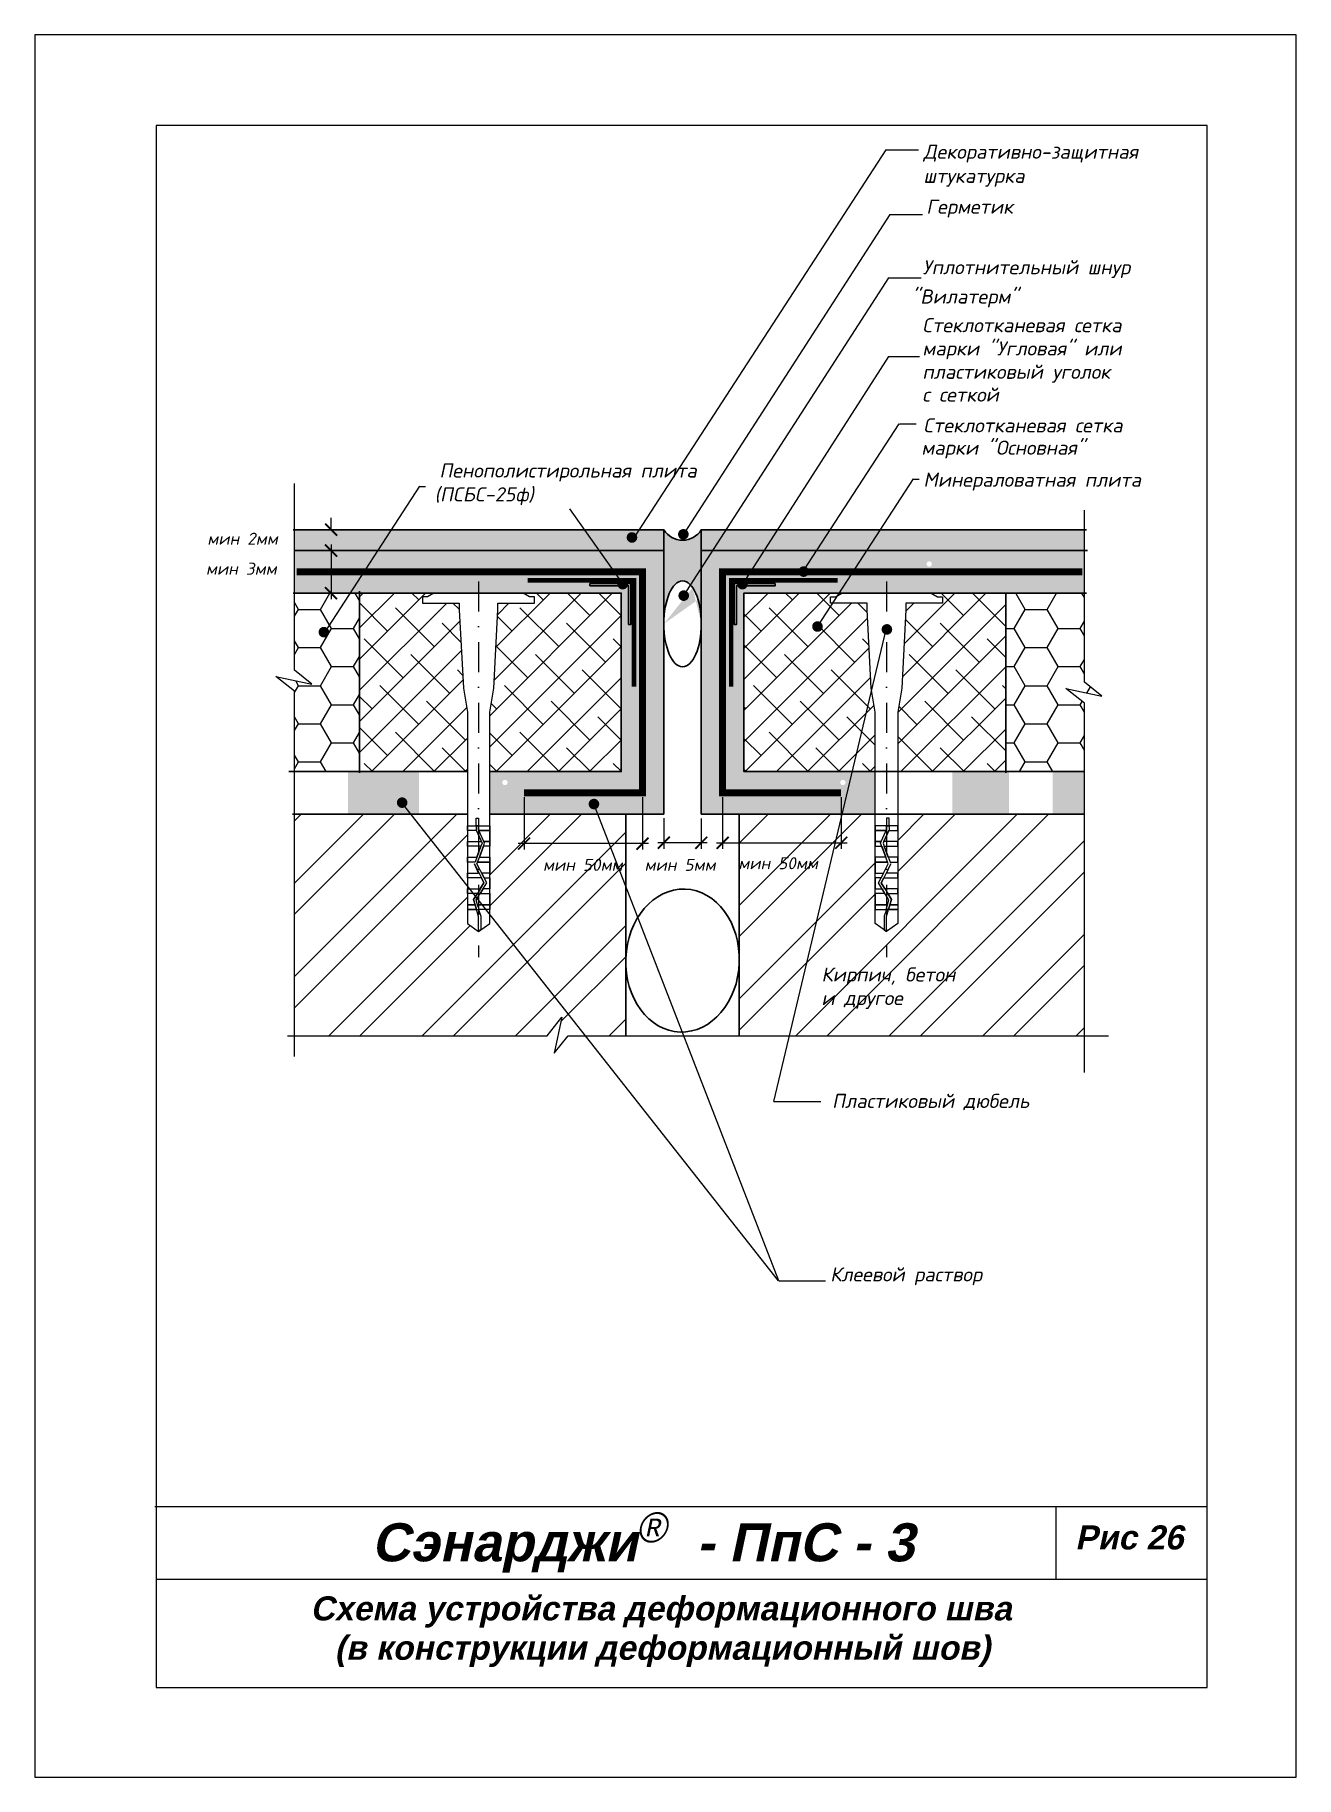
# Model space of a CAD drawing. Header units: inches. Extents: x 47 to 4151, y -1120 to 1902.
# Drawn here: x 1096.9 to 1306.9, y 948.9 to 1238.9 of the extents above; entities that cross this region are included whole.
import ezdxf

# ---------------------------------------------------------------- set-up
doc = ezdxf.new("R2010")
doc.units = ezdxf.units.IN
doc.header["$LTSCALE"] = 10
doc.header["$MEASUREMENT"] = 0
doc.linetypes.add('DASHDOT', pattern=[1, 0.5, -0.25, 0, -0.25])
doc.linetypes.add('HIDDEN', pattern=[0.375, 0.25, -0.125])
doc.layers.add('dim', color=160, linetype='Continuous', lineweight=15)
doc.layers.add('Layer1', color=108, linetype='Continuous', lineweight=30)
for name, color, linetype in [('DUBEL', 142, 'Continuous'), ('hatch', 240, 'Continuous'), ('ndp', 242, 'Continuous'), ('ramka', 248, 'Continuous')]:
    doc.layers.add(name, color=color, linetype=linetype)
doc.layers.add('list', color=5, linetype='Continuous', plot=False)
doc.styles.add('ndp', font='ARIALBD.TTF', dxfattribs={"oblique": 12})
doc.styles.add('style2', font='romans.shx', dxfattribs={"oblique": 12})
doc.dimstyles.new('1', dxfattribs={"dimtxt": 2, "dimasz": 2, "dimexe": 1, "dimexo": 0.7, "dimgap": 2, "dimtad": 0, "dimtih": 1, "dimtoh": 1, "dimdec": 4, "dimzin": 0, "dimdsep": 46, "dimtxsty": 'style2', "dimblk": 'ARCHTICK', "dimcen": 1.5, "dimdle": 1, "dimadec": 0, "dimazin": 0, "dimtfac": 1, "dimtdec": 4, "dimtofl": 0, "dimtmove": 0, "dimatfit": 2, "dimldrblk": 'DOTSMALL', "dimfxl": 1, "dimtolj": 1, "dimtzin": 0, "dimarcsym": 0})
pattern_1 = [(45, (865.834, 2192.116), (-7.77663, 7.77663), []), (45, (871.018, 2192.116), (-7.77663, 7.77663), [])]
pattern_2 = [(0, (629.3716, 1349.6282), (5.498905, 3.174794), [3.665937, -7.331874]), (120, (629.3716, 1349.6282), (-5.498905, 3.174794), [3.665937, -7.331874]), (60, (629.3716, 1349.6282), (1e-08, 6.349589), [-7.331874, 3.665937])]
pattern_3 = [(180, (629.3716, 1349.62824), (-0.21875, -0.4375), [0, -0.4375])]

msp = doc.modelspace()

# ---------------------------------------------------------------- texts
at = {"layer": 'ndp', "oblique": 12}
for s, height, style, p in [('Декоративно-защитная', 2.34619952, 'style2', (1244.81009, 1218.276285)), ('штукатурка', 2.3461995, 'style2', (1244.81009, 1214.262366)), ('Герметик', 2.3461995, 'style2', (1245.278734, 1209.129857)), ('Уплотнительный шнур', 2.34619952, 'style2', (1244.687249, 1199.050334)), (' "Вилатерм"', 2.34619952, 'style2', (1241.33308, 1194.173142)), ('Стеклотканевая сетка', 2.34619952, 'style2', (1244.627129, 1189.403004)), ('марки "Угловая" или', 2.34619952, 'style2', (1244.627129, 1185.534152)), ('пластиковый уголок ', 2.34619952, 'style2', (1244.627129, 1181.643569)), ('с сеткой', 2.3461995, 'style2', (1244.627129, 1177.846883)), ('Стеклотканевая сетка', 2.34619952, 'style2', (1244.796184, 1172.731339)), ('марки "Основная"', 2.34619952, 'style2', (1244.458074, 1169.016931)), ('Пенополистирольная плита', 2.34619952, 'style2', (1164.214471, 1165.209771)), ('Минераловатная плита', 2.34619952, 'style2', (1244.796184, 1163.68339)), ('(ПСБС-25ф)', 2.3461995, 'style2', (1163.412238, 1161.243911)), ('Кирпич, бетон', 2.34619952, 'style2', (1227.824168, 1081.328334)), ('и другое', 2.3461995, 'style2', (1227.824168, 1077.412195)), ('Пластиковый дюбель', 2.34619952, 'style2', (1229.59445, 1060.285307)), ('Клеевой раствор', 2.34619952, 'style2', (1229.286117, 1031.411703)), ('Сэнарджи    - ПпС - 3', 6.33260053, 'ndp', (1152.927837, 984.824696)), ('Рис 26', 4, 'ndp', (1270.069698, 986.80241)), ('Схема устройства деформационного шва', 4, 'ndp', (1142.734877, 974.993501)), ('(в конструкции деформационный шов)', 4, 'ndp', (1146.770992, 968.432551))]:
    msp.add_text(s, height=height, dxfattribs=dict(at, style=style)).set_placement(p)
at = {"layer": 'ndp', "insert": (1196.99064, 992.963781), "char_height": 5, "attachment_point": 1, "style": 'style2'}
msp.add_mtext('{\\fCentury Gothic|b0|i0|c204|p32;®}', dxfattribs=at)

# ---------------------------------------------------------------- blocks, each defined once
blk = doc.blocks.new('_ArchTick')
at = {"layer": 'DUBEL', "color": 0, "const_width": 0.15}
blk.add_lwpolyline([(-0.5, -0.5), (0.5, 0.5)], dxfattribs=at)
blk = doc.blocks.new('*D192')
at = {"layer": 'Defpoints', "color": 0}
for p in [(1201.59, 1109.23), (1207.83, 1109.16), (1201.59, 1104.43)]:
    blk.add_point(p, dxfattribs=at)
at = {"layer": 'dim', "color": 0, "lineweight": -2}
for p, q in [((1201.59, 1108.53), (1201.59, 1103.43)), ((1207.83, 1108.46), (1207.83, 1103.43)), ((1208.83, 1104.43), (1200.59, 1104.43))]:
    blk.add_line(p, q, dxfattribs=at)
at = {"layer": 'dim', "color": 0, "lineweight": -2, "xscale": 2, "yscale": 2, "zscale": 2, "rotation": 180}
blk.add_blockref('_ArchTick', (1201.59, 1104.43), dxfattribs=at)
at = {"layer": 'dim', "color": 0, "lineweight": -2, "xscale": 2, "yscale": 2, "zscale": 2}
blk.add_blockref('_ArchTick', (1207.83, 1104.43), dxfattribs=at)
at = {"layer": 'dim', "color": 0, "insert": (1204.29, 1100.75), "char_height": 2, "attachment_point": 5, "style": 'style2'}
blk.add_mtext('\\A1;{\\fRomanS|b0|i0|c204|p2;мин 5мм}', dxfattribs=at)
blk = doc.blocks.new('_DotSmall')
at = {"layer": 'DUBEL', "color": 0, "const_width": 0.5}
blk.add_lwpolyline([(-0.0625, 0, 1), (0.0625, 0, 1)], format="xyb", close=True, dxfattribs=at)
blk = doc.blocks.new('*D193')
at = {"layer": 'Defpoints', "color": 0}
for p in [(1211.38, 1112.71), (1231.11, 1112.71), (1231.11, 1104.42)]:
    blk.add_point(p, dxfattribs=at)
at = {"layer": 'dim', "color": 0, "lineweight": -2}
for p, q in [((1211.38, 1112.01), (1211.38, 1103.42)), ((1231.11, 1112.01), (1231.11, 1103.42)), ((1210.38, 1104.42), (1232.11, 1104.42))]:
    blk.add_line(p, q, dxfattribs=at)
at = {"layer": 'dim', "color": 0, "lineweight": -2, "xscale": 2, "yscale": 2, "zscale": 2, "rotation": 180}
blk.add_blockref('_ArchTick', (1211.38, 1104.42), dxfattribs=at)
at = {"layer": 'dim', "color": 0, "lineweight": -2, "xscale": 2, "yscale": 2, "zscale": 2}
blk.add_blockref('_ArchTick', (1231.11, 1104.42), dxfattribs=at)
at = {"layer": 'dim', "color": 0, "insert": (1220.62, 1101.02), "char_height": 2, "attachment_point": 5, "style": 'style2'}
blk.add_mtext('\\A1;{\\fRomanS|b0|i0|c204|p2;мин 50мм}', dxfattribs=at)
blk = doc.blocks.new('*D194')
at = {"layer": 'Defpoints', "color": 0}
for p in [(1178.31, 1112.71), (1198.04, 1112.71), (1178.31, 1104.28)]:
    blk.add_point(p, dxfattribs=at)
at = {"layer": 'dim', "color": 0, "lineweight": -2}
for p, q in [((1178.31, 1112.01), (1178.31, 1103.28)), ((1198.04, 1112.01), (1198.04, 1103.28)), ((1199.04, 1104.28), (1177.31, 1104.28))]:
    blk.add_line(p, q, dxfattribs=at)
at = {"layer": 'dim', "color": 0, "lineweight": -2, "xscale": 2, "yscale": 2, "zscale": 2, "rotation": 180}
blk.add_blockref('_ArchTick', (1178.31, 1104.28), dxfattribs=at)
at = {"layer": 'dim', "color": 0, "lineweight": -2, "xscale": 2, "yscale": 2, "zscale": 2}
blk.add_blockref('_ArchTick', (1198.04, 1104.28), dxfattribs=at)
at = {"layer": 'dim', "color": 0, "insert": (1188.1, 1100.75), "char_height": 2, "attachment_point": 5, "style": 'style2'}
blk.add_mtext('\\A1;{\\fRomanS|b0|i0|c204|p2;мин 50мм}', dxfattribs=at)
blk = doc.blocks.new('*D195')
at = {"layer": 'Defpoints', "color": 0}
for p in [(1147.16, 1153.07), (1146.19, 1145.97), (1147.16, 1145.97)]:
    blk.add_point(p, dxfattribs=at)
at = {"layer": 'dim', "color": 0, "lineweight": -2}
for p, q in [((1146.46, 1153.07), (1145.19, 1153.07)), ((1146.19, 1154.07), (1146.19, 1144.97)), ((1146.46, 1145.97), (1145.19, 1145.97))]:
    blk.add_line(p, q, dxfattribs=at)
at = {"layer": 'dim', "color": 0, "lineweight": -2, "xscale": 2, "yscale": 2, "zscale": 2}
for p, rotation in [((1146.19, 1153.07), 90), ((1146.19, 1145.97), 270)]:
    blk.add_blockref('_ArchTick', p, dxfattribs=dict(at, rotation=rotation))
at = {"layer": 'dim', "color": 0, "insert": (1131.24, 1150.04), "char_height": 2, "attachment_point": 5, "style": 'style2'}
blk.add_mtext('\\A1;{\\fRomanS|b0|i0|c204|p2;мин 3мм}', dxfattribs=at)
blk = doc.blocks.new('*D196')
at = {"layer": 'Defpoints', "color": 0}
for p in [(1146.2, 1156.53), (1147.2, 1156.53), (1147.2, 1153.07)]:
    blk.add_point(p, dxfattribs=at)
at = {"layer": 'dim', "color": 0, "lineweight": -2}
for p, q in [((1146.2, 1156.53), (1146.2, 1158.53)), ((1146.5, 1156.53), (1145.2, 1156.53)), ((1146.5, 1153.07), (1145.2, 1153.07)), ((1146.2, 1153.07), (1146.2, 1151.07))]:
    blk.add_line(p, q, dxfattribs=at)
at = {"layer": 'dim', "color": 0, "lineweight": -2, "xscale": 2, "yscale": 2, "zscale": 2}
for p, rotation in [((1146.2, 1156.53), 270), ((1146.2, 1153.07), 90)]:
    blk.add_blockref('_ArchTick', p, dxfattribs=dict(at, rotation=rotation))
at = {"layer": 'dim', "color": 0, "insert": (1131.45, 1155.04), "char_height": 2, "attachment_point": 5, "style": 'style2'}
blk.add_mtext('\\A1;{\\fRomanS|b0|i0|c204|p2;мин 2мм}', dxfattribs=at)

# ---------------------------------------------------------------- dimensions: what is measured, and where the dimension line sits
at = {"layer": 'dim'}
for base, p1, p2, angle, text, picture, middle in [((1146.200398, 1156.528571), (1147.200398, 1153.073116), (1147.200398, 1156.528571), 90, '{\\fRomanS|b0|i0|c204|p2;мин 2мм}', '*D196', (1131.454242, 1155.040784)), ((1146.193694, 1145.974515), (1147.160074, 1153.073116), (1147.160074, 1145.974515), 90, '{\\fRomanS|b0|i0|c204|p2;мин 3мм}', '*D195', (1131.236606, 1150.044625)), ((1178.308687, 1104.283045), (1198.036622, 1112.712798), (1178.308687, 1112.712798), 180, '{\\fRomanS|b0|i0|c204|p2;мин 50мм}', '*D194', (1188.103545, 1100.75255)), ((1201.585923, 1104.434879), (1207.828194, 1109.163497), (1201.585923, 1109.225997), 180, '{\\fRomanS|b0|i0|c204|p2;мин 5мм}', '*D192', (1204.294056, 1100.75255))]:
    dim = msp.add_linear_dim(base=base, p1=p1, p2=p2, angle=angle, text=text, dimstyle='1', override={"dimtmove": 2}, dxfattribs=at)
    dim.commit()
    dim.dimension.update_dxf_attribs({"geometry": picture, "text_midpoint": middle, "dimtype": 160})
dim = msp.add_linear_dim(base=(1231.105429, 1104.418832), p1=(1211.377494, 1112.712798), p2=(1231.105429, 1112.712798), text='{\\fRomanS|b0|i0|c204|p2;мин 50мм}', dimstyle='1', override={"dimtmove": 2}, dxfattribs=at)
dim.commit()
dim.dimension.update_dxf_attribs({"geometry": '*D193', "text_midpoint": (1220.620613, 1101.02413), "dimtype": 160})

# ---------------------------------------------------------------- hatches: boundary and pattern name
at = {"layer": 'hatch'}
h = msp.add_hatch(dxfattribs=at)
h.set_pattern_fill('AR-CONC', color=1, scale=0.293275, angle=90, style=0)
h.set_pattern_definition([(140, (629.3716, 1349.6282), (0.1840363, 2.1035444), [0.219956, -2.419518]), (85, (629.3716, 1349.6282), (-2.205991, -0.406923), [0.175965, -1.9356146]), (190.4514, (629.387, 1349.8035), (-2.0219534, 1.696623), [0.186934, -2.056274]), (136.1842, (628.785, 1349.6282), (0.485426, 3.129951), [0.329934, -3.629277]), (186.6356, (628.8255, 1349.889), (-2.856844, 2.741131), [0.280401, -3.08441]), (81.1842, (628.785, 1349.6282), (-2.856846, 2.74113), [0.263947, -2.903422]), (111, (628.9317, 1349.9215), (1.1807803, 1.750579), [0.219956, -2.419518]), (56, (628.9317, 1349.9215), (-2.1266834, 0.713583), [0.175965, -1.9356146]), (161.4514, (629.0301, 1350.0674), (-0.945901, 2.4641624), [0.186934, -2.056274]), (127.5, (629.3716, 1349.62824), (-0.97629425, 0.0356618), [0, -1.9121526, 0, -1.964942, 0, -1.9429465]), (97.5, (629.3716, 1349.6282), (-1.1567107, 0.771517), [0, -1.1203103, 0, -1.8681614, 0, -0.7405192]), (57.5, (629.3716, 1348.9742), (0.0661478, 1.5655674), [0, -0.7331874, 0, -2.2875445, 0, -3.0353956]), (47.5, (629.3716, 1348.681), (-0.2935828, 1.710339), [0, -0.9531436, 0, -1.5191642, 0, -2.1555708])])
h.paths.add_polyline_path([(1271.611423, 1156.528571), (1220.539315, 1156.528571), (1218.300527, 1153.073116), (1271.611423, 1153.073116)])
h.paths.add_polyline_path([(1220.539315, 1156.528571), (1207.828194, 1156.528571), (1207.828194, 1153.073116), (1218.300527, 1153.073116)])
h.paths.add_polyline_path([(1201.585923, 1156.528571), (1188.348878, 1156.528571), (1190.788277, 1153.073116), (1201.585923, 1153.073116)])
h.paths.add_polyline_path([(1188.348878, 1156.528571), (1140.117017, 1156.528571), (1140.117017, 1153.073116), (1190.788277, 1153.073116)])
h = msp.add_hatch(color=256, dxfattribs=at)
edge = h.paths.add_edge_path()
edge.add_ellipse((1204.707058, 1140.856619), major_axis=(0, -7.140106), ratio=0.4371273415, start_angle=147.44362343, end_angle=270, ccw=False)
edge.add_line((1206.386632, 1146.874745), (1207.828194, 1150.15349))
edge.add_line((1207.828194, 1150.15349), (1207.828194, 1153.073116))
edge.add_line((1207.828194, 1153.073116), (1207.828194, 1156.528571))
edge.add_arc((1204.707058, 1158.435082), 3.657358, 211.41820722, 328.58179278, ccw=False)
edge.add_line((1201.585923, 1156.528571), (1201.585923, 1153.073116))
edge.add_line((1201.585923, 1153.073116), (1201.585923, 1140.856619))
edge = h.paths.add_edge_path(flags=17)
edge.add_line((1207.828194, 1150.15349), (1206.386632, 1146.874745))
edge.add_ellipse((1204.707058, 1140.856619), major_axis=(0, -7.140106), ratio=0.4371273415, start_angle=90, end_angle=147.44362343, ccw=False)
edge.add_line((1207.828194, 1141.540725), (1207.828194, 1150.15349))
h = msp.add_hatch(dxfattribs=at)
h.set_pattern_fill('DOTS', color=1, scale=7, angle=180, style=0)
h.set_pattern_definition(pattern_3)
h.paths.add_polyline_path([(1190.788277, 1153.073116), (1140.117017, 1153.073116), (1140.117017, 1145.974515), (1167.332693, 1145.974515), (1194.487322, 1145.974515), (1194.487322, 1116.262098), (1172.612767, 1116.262098), (1172.612767, 1109.163497), (1201.585923, 1109.163497), (1201.585923, 1153.073116), (1190.788277, 1153.073116), (1194.490304, 1147.829125, -0.154899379), (1194.744012, 1147.909656, -0.3248751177), (1195.162372, 1147.605751), (1196.118558, 1147.605751), (1196.118558, 1140.767338), (1195.710749, 1140.767338), (1195.710749, 1147.197942), (1195.089912, 1147.197942, -0.2301352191), (1194.744012, 1147.029831, -0.2301352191), (1194.398112, 1147.197942), (1189.280145, 1147.197942), (1189.280145, 1147.605751), (1194.325652, 1147.605751, -0.1618318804), (1194.490304, 1147.829125)])
h.paths.add_polyline_path([(1175.137131, 1114.902638, -1), (1175.137131, 1114.022813, -1)], flags=16)
h.paths.add_polyline_path([(1160.824701, 1116.262098), (1149.006822, 1116.262098), (1149.006822, 1109.163497), (1160.824701, 1109.163497)], flags=16)
h = msp.add_hatch(dxfattribs=at)
h.set_pattern_fill('DOTS', color=1, scale=7, angle=180, style=0)
h.set_pattern_definition(pattern_3)
h.paths.add_polyline_path([(1218.300527, 1153.073116), (1207.828194, 1153.073116), (1207.828194, 1109.163497), (1236.801349, 1109.163497), (1236.801349, 1116.262098), (1214.926794, 1116.262098), (1214.926794, 1145.974515), (1271.611423, 1145.974515), (1271.611423, 1153.073116), (1218.300527, 1153.073116), (1214.909306, 1147.838939, -0.1720630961), (1215.088464, 1147.605751), (1220.133971, 1147.605751), (1220.133971, 1147.197942), (1215.016004, 1147.197942, -0.2301352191), (1214.670104, 1147.029831, -0.2301352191), (1214.324204, 1147.197942), (1213.703367, 1147.197942), (1213.703367, 1140.767338), (1213.295558, 1140.767338), (1213.295558, 1147.605751), (1214.251744, 1147.605751, -0.3248751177), (1214.670104, 1147.909656), (1214.955123, 1147.909656)])
h.paths.add_polyline_path([(1231.396527, 1114.902638, -1), (1231.396527, 1114.022813, -1)], flags=16)
h.paths.add_polyline_path([(1245.772549, 1151.268126, -1), (1245.772549, 1150.388301, -1)], flags=16)
h.paths.add_polyline_path([(1259.032619, 1116.262098), (1249.610323, 1116.262098), (1249.610323, 1109.163497), (1259.032619, 1109.163497)], flags=17)
h.paths.add_polyline_path([(1271.611423, 1116.262098), (1266.318966, 1116.262098), (1266.318966, 1109.163497), (1271.611423, 1109.163497)], flags=17)
h = msp.add_hatch(dxfattribs=at)
h.set_pattern_fill('HONEY', color=1, scale=29.327494, style=0)
h.set_pattern_definition(pattern_2)
h.paths.add_polyline_path([(1150.922641, 1145.974515), (1140.117017, 1145.974515), (1140.117017, 1133.168438), (1143.003355, 1130.796456), (1137.002343, 1132.108618), (1140.117017, 1129.653885), (1140.117017, 1116.262098), (1150.922641, 1116.262098)])
h.paths.add_polyline_path([(1130.077182, 1145.116029), (1144.716423, 1145.116029), (1144.716423, 1142.097632), (1130.077182, 1142.097632)], flags=9)
h = msp.add_hatch(dxfattribs=at)
h.set_pattern_fill('ANSI38', color=1, scale=29.327494, style=0)
h.set_pattern_definition([(45, (629.3716, 1349.6282), (-2.592209, 2.592209), []), (135, (629.3716, 1349.6282), (-7.776626, 2.592209), [9.16484, -5.498905])])
h.paths.add_polyline_path([(1167.530169, 1143.187848), (1167.530169, 1144.323942), (1161.421504, 1144.323942), (1161.421504, 1145.344805), (1162.263134, 1145.344805), (1163.305304, 1145.974515), (1150.922641, 1145.974515), (1150.922641, 1116.262098), (1168.887071, 1116.262098), (1168.887071, 1126.168693), (1168.211514, 1130.131342)])
h.paths.add_polyline_path([(1155.903301, 1141.715518, -1), (1155.903301, 1142.595342, -1)], flags=16)
h.paths.add_polyline_path([(1194.487322, 1145.974515), (1178.194534, 1145.974515), (1179.236704, 1145.344805), (1180.078334, 1145.344805), (1180.078334, 1144.323942), (1173.969669, 1144.323942), (1173.969669, 1143.187848), (1173.288324, 1130.131342), (1172.612767, 1126.168693), (1172.612767, 1116.262098), (1194.487322, 1116.262098)])
h.paths.add_polyline_path([(1236.125793, 1130.131342), (1235.444447, 1143.187848), (1235.444447, 1144.323942), (1229.335782, 1144.323942), (1229.335782, 1145.344805), (1230.177412, 1145.344805), (1231.219582, 1145.974515), (1214.926794, 1145.974515), (1214.926794, 1116.262098), (1236.801349, 1116.262098), (1236.801349, 1126.168693)])
h.paths.add_polyline_path([(1258.507493, 1145.974515), (1246.108812, 1145.974515), (1247.150982, 1145.344805), (1247.992612, 1145.344805), (1247.992612, 1144.323942), (1241.883947, 1144.323942), (1241.883947, 1143.187848), (1241.202602, 1130.131342), (1240.527045, 1126.168693), (1240.527045, 1116.262098), (1258.507493, 1116.262098)])
h = msp.add_hatch(dxfattribs=at)
h.set_pattern_fill('HONEY', color=1, scale=29.327494, style=0)
h.set_pattern_definition(pattern_2)
h.paths.add_polyline_path([(1271.611423, 1131.182767), (1271.611423, 1145.974515), (1258.507493, 1145.974515), (1258.507493, 1116.262098), (1271.611423, 1116.262098), (1271.611423, 1127.668215), (1268.49675, 1130.122947), (1274.497762, 1128.810786)])
h = msp.add_hatch(dxfattribs=at)
h.set_pattern_fill('ANSI32', color=1, scale=29.327494, style=0)
h.set_pattern_definition(pattern_1)
edge = h.paths.add_edge_path()
edge.add_line((1170.749919, 1089.672261), (1168.887071, 1091.014967))
edge.add_line((1168.887071, 1091.014967), (1168.887071, 1093.341718))
edge.add_line((1168.887071, 1093.341718), (1168.887071, 1094.120941))
edge.add_line((1168.887071, 1094.120941), (1168.887071, 1096.748167))
edge.add_line((1168.887071, 1096.748167), (1168.887071, 1099.375392))
edge.add_line((1168.887071, 1099.375392), (1168.887071, 1102.002618))
edge.add_line((1168.887071, 1102.002618), (1168.887071, 1104.629843))
edge.add_line((1168.887071, 1104.629843), (1168.887071, 1107.257069))
edge.add_line((1168.887071, 1107.257069), (1168.887071, 1109.163497))
edge.add_line((1168.887071, 1109.163497), (1140.117017, 1109.163497))
edge.add_line((1140.117017, 1109.163497), (1140.117017, 1072.297904))
edge.add_line((1140.117017, 1072.297904), (1182.170339, 1072.297904))
edge.add_line((1182.170339, 1072.297904), (1184.625072, 1075.412577))
edge.add_line((1184.625072, 1075.412577), (1183.31291, 1069.411565))
edge.add_line((1183.31291, 1069.411565), (1185.684892, 1072.297904))
edge.add_line((1185.684892, 1072.297904), (1195.258594, 1072.297904))
edge.add_line((1195.258594, 1072.297904), (1195.258594, 1084.110383))
edge.add_ellipse((1204.707058, 1084.818261), major_axis=(-0.41083, -11.899506), ratio=0.7940215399, start_angle=270, end_angle=274.97943494, ccw=False)
edge.add_line((1195.258594, 1085.144469), (1195.258594, 1109.163497))
edge.add_line((1195.258594, 1109.163497), (1172.612767, 1109.163497))
edge.add_line((1172.612767, 1109.163497), (1172.612767, 1107.257069))
edge.add_line((1172.612767, 1107.257069), (1172.612767, 1106.477846))
edge.add_line((1172.612767, 1106.477846), (1172.612767, 1103.85062))
edge.add_line((1172.612767, 1103.85062), (1172.612767, 1101.223395))
edge.add_line((1172.612767, 1101.223395), (1172.612767, 1099.375392))
edge.add_line((1172.612767, 1099.375392), (1172.612767, 1096.748167))
edge.add_line((1172.612767, 1096.748167), (1172.612767, 1093.341718))
edge.add_line((1172.612767, 1093.341718), (1172.612767, 1091.014967))
edge.add_line((1172.612767, 1091.014967), (1170.749919, 1089.672261))
h.paths.add_polyline_path([(1179.32377, 1100.654907), (1195.889424, 1100.654907), (1195.889424, 1097.63651), (1179.32377, 1097.63651)], flags=9)
h = msp.add_hatch(dxfattribs=at)
h.set_pattern_fill('ANSI32', color=1, scale=29.327494, style=0)
h.set_pattern_definition(pattern_1)
h.paths.add_polyline_path([(1271.611423, 1109.163497), (1240.527045, 1109.163497), (1240.527045, 1107.257069), (1240.527045, 1106.477846), (1240.527045, 1104.629843), (1240.527045, 1103.85062), (1240.527045, 1102.002618), (1240.527045, 1101.223395), (1240.527045, 1099.375392), (1240.527045, 1098.596169), (1240.527045, 1096.748167), (1240.527045, 1095.968944), (1240.527045, 1094.120941), (1240.527045, 1093.341718), (1240.527045, 1091.014967), (1238.664197, 1089.672261), (1238.268766, 1089.95728), (1237.268203, 1090.678468), (1214.155522, 1084.095898), (1214.155522, 1072.297904), (1271.611423, 1072.297904)])
edge = h.paths.add_edge_path()
edge.add_line((1236.801349, 1095.968944), (1236.801349, 1096.748167))
edge.add_line((1236.801349, 1096.748167), (1236.801349, 1098.596169))
edge.add_line((1236.801349, 1098.596169), (1236.801349, 1099.375392))
edge.add_line((1236.801349, 1099.375392), (1236.801349, 1102.002618))
edge.add_line((1236.801349, 1102.002618), (1236.801349, 1103.85062))
edge.add_line((1236.801349, 1103.85062), (1236.801349, 1106.477846))
edge.add_line((1236.801349, 1106.477846), (1236.801349, 1107.257069))
edge.add_line((1236.801349, 1107.257069), (1236.801349, 1109.163497))
edge.add_line((1236.801349, 1109.163497), (1214.155522, 1109.163497))
edge.add_line((1214.155522, 1109.163497), (1214.155522, 1085.52614))
edge.add_ellipse((1204.707058, 1084.818261), major_axis=(-0.41083, -11.899506), ratio=0.7940215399, start_angle=90, end_angle=94.97943494, ccw=False)
edge.add_line((1214.155522, 1084.492054), (1214.155522, 1084.095898))
edge.add_line((1214.155522, 1084.095898), (1237.268203, 1090.678468))
edge.add_line((1237.268203, 1090.678468), (1236.801349, 1091.014967))
edge.add_line((1236.801349, 1091.014967), (1236.801349, 1093.341718))
edge.add_line((1236.801349, 1093.341718), (1236.801349, 1095.968944))
h.paths.add_polyline_path([(1227.15653, 1079.930435), (1255.981267, 1079.597968), (1256.978667, 1084.290367), (1228.15393, 1084.622834)], flags=24)
h.paths.add_polyline_path([(1227.393605, 1076.168254), (1244.431482, 1075.918904), (1245.179532, 1079.438203), (1228.141655, 1079.687553)], flags=24)
h.paths.add_polyline_path([(1213.327458, 1100.993504), (1229.893112, 1100.993504), (1229.893112, 1097.975107), (1213.327458, 1097.975107)], flags=9)
at = {"layer": 'Layer1'}
for points in [[(1189.280145, 1147.605751), (1189.280145, 1147.197942), (1195.710749, 1147.197942), (1195.710749, 1140.767338), (1196.118558, 1140.767338), (1196.118558, 1147.605751)], [(1220.133971, 1147.605751), (1220.133971, 1147.197942), (1213.703367, 1147.197942), (1213.703367, 1140.767338), (1213.295558, 1140.767338), (1213.295558, 1147.605751)]]:
    msp.add_hatch(color=256, dxfattribs=at).paths.add_polyline_path(points)

# ---------------------------------------------------------------- linework, layer by layer
at = {"layer": 'DUBEL', "linetype": 'DASHDOT'}
for p, q in [((1170.749919, 1147.927312), (1170.749919, 1085.359713)), ((1238.664197, 1147.927312), (1238.664197, 1085.359713))]:
    msp.add_line(p, q, dxfattribs=at)
at = {"layer": 'DUBEL', "linetype": 'HIDDEN', "const_width": 1.1731}
for points in [[(1178.308687, 1112.712798), (1198.036622, 1112.712798), (1198.036622, 1149.523815), (1140.45218, 1149.523815)], [(1231.105429, 1112.712798), (1211.377494, 1112.712798), (1211.377494, 1149.523815), (1271.281757, 1149.523815)]]:
    msp.add_lwpolyline(points, dxfattribs=at)
at = {"layer": 'DUBEL'}
for points in [[(1173.969669, 1143.187848), (1173.969669, 1144.323942), (1180.078334, 1144.323942), (1180.078334, 1145.344805), (1179.236704, 1145.344805), (1178.194534, 1145.974515), (1163.305304, 1145.974515), (1162.263134, 1145.344805), (1161.421504, 1145.344805), (1161.421504, 1144.323942), (1167.530169, 1144.323942), (1167.530169, 1143.187848), (1168.211514, 1130.131342), (1168.887071, 1126.168693), (1168.887071, 1107.257069), (1170.335039, 1107.257069), (1170.335039, 1108.547471), (1170.730469, 1108.547471), (1170.730469, 1107.257069), (1170.335039, 1107.257069), (1172.612767, 1107.257069), (1172.612767, 1106.477846), (1170.809619, 1106.477846), (1170.730469, 1106.654442), (1170.749919, 1107.257069), (1170.335039, 1107.257069), (1170.335039, 1106.569879), (1170.376287, 1106.477846), (1168.887071, 1106.477846), (1168.887071, 1107.257069), (1168.887071, 1104.629843), (1171.204553, 1104.629843), (1170.376287, 1106.477846), (1171.322673, 1104.366298), (1171.133609, 1103.85062), (1168.887071, 1103.85062), (1168.887071, 1104.629843), (1168.887071, 1102.002618), (1170.456073, 1102.002618), (1171.133609, 1103.85062), (1170.170385, 1101.223395), (1168.887071, 1101.223395), (1168.887071, 1102.002618), (1168.887071, 1099.375392), (1170.749919, 1099.375392), (1170.051343, 1100.898702), (1171.217501, 1098.596169), (1168.887071, 1098.596169), (1168.887071, 1099.375392), (1168.887071, 1096.748167), (1170.749919, 1096.748167), (1171.021843, 1096.748167), (1171.644533, 1097.753011), (1171.217501, 1098.596169), (1171.644533, 1097.753011), (1170.538968, 1095.968944), (1168.887071, 1095.968944), (1168.887071, 1096.748167), (1168.887071, 1094.120941), (1170.174147, 1094.120941), (1169.922165, 1094.9736), (1170.538968, 1095.968944), (1169.922165, 1094.9736), (1170.174147, 1094.120941), (1168.887071, 1094.120941), (1168.887071, 1093.341718), (1170.404428, 1093.341718), (1170.174147, 1094.120941), (1170.404428, 1093.341718), (1168.887071, 1093.341718), (1168.887071, 1091.014967), (1170.749919, 1089.672261), (1170.749919, 1092.172643), (1170.404428, 1093.341718), (1170.749919, 1093.341718), (1171.14535, 1092.22985), (1171.14535, 1089.95728), (1170.749919, 1089.672261), (1172.612767, 1091.014967), (1172.612767, 1093.341718), (1170.816764, 1093.341718), (1170.586484, 1094.120941), (1172.612767, 1094.120941), (1170.749919, 1094.120941), (1170.586484, 1094.120941), (1170.351572, 1094.915838), (1171.004168, 1095.968944), (1172.612767, 1095.968944), (1172.612767, 1093.341718), (1172.612767, 1096.748167), (1171.487044, 1096.748167), (1171.004168, 1095.968944), (1172.097657, 1097.733523), (1171.660755, 1098.596169), (1172.612767, 1098.596169), (1172.612767, 1096.748167), (1172.612767, 1099.375392), (1171.266104, 1099.375392), (1171.660755, 1098.596169), (1170.481786, 1100.923997), (1170.877243, 1102.002618), (1172.612767, 1102.002618), (1172.612767, 1099.375392), (1172.612767, 1101.223395), (1170.749919, 1101.223395), (1170.591555, 1101.223395), (1172.612767, 1101.223395), (1172.612767, 1103.85062), (1171.554779, 1103.85062), (1170.877243, 1102.002618), (1171.749315, 1104.381224), (1171.637885, 1104.629843), (1172.612767, 1104.629843), (1171.637885, 1104.629843), (1170.809619, 1106.477846), (1172.612767, 1106.477846), (1172.612767, 1103.85062), (1172.612767, 1107.257069), (1172.612767, 1126.168693), (1173.288324, 1130.131342), (1173.969669, 1143.187848)], [(1235.444447, 1143.187848), (1235.444447, 1144.323942), (1229.335782, 1144.323942), (1229.335782, 1145.344805), (1230.177412, 1145.344805), (1231.219582, 1145.974515), (1246.108812, 1145.974515), (1247.150982, 1145.344805), (1247.992612, 1145.344805), (1247.992612, 1144.323942), (1241.883947, 1144.323942), (1241.883947, 1143.187848), (1241.202602, 1130.131342), (1240.527045, 1126.168693), (1240.527045, 1107.257069), (1239.079077, 1107.257069), (1239.079077, 1108.547471), (1238.683647, 1108.547471), (1238.683647, 1107.257069), (1239.079077, 1107.257069), (1236.801349, 1107.257069), (1236.801349, 1106.477846), (1238.604497, 1106.477846), (1238.683647, 1106.654442), (1238.664197, 1107.257069), (1239.079077, 1107.257069), (1239.079077, 1106.569879), (1239.037829, 1106.477846), (1240.527045, 1106.477846), (1240.527045, 1107.257069), (1240.527045, 1104.629843), (1238.209563, 1104.629843), (1239.037829, 1106.477846), (1238.091443, 1104.366298), (1238.280507, 1103.85062), (1240.527045, 1103.85062), (1240.527045, 1104.629843), (1240.527045, 1102.002618), (1238.958043, 1102.002618), (1238.280507, 1103.85062), (1239.243731, 1101.223395), (1240.527045, 1101.223395), (1240.527045, 1102.002618), (1240.527045, 1099.375392), (1238.664197, 1099.375392), (1239.362773, 1100.898702), (1238.196615, 1098.596169), (1240.527045, 1098.596169), (1240.527045, 1099.375392), (1240.527045, 1096.748167), (1238.664197, 1096.748167), (1238.392273, 1096.748167), (1237.769583, 1097.753011), (1238.196615, 1098.596169), (1237.769583, 1097.753011), (1238.875148, 1095.968944), (1240.527045, 1095.968944), (1240.527045, 1096.748167), (1240.527045, 1094.120941), (1239.239969, 1094.120941), (1239.491951, 1094.9736), (1238.875148, 1095.968944), (1239.491951, 1094.9736), (1239.239969, 1094.120941), (1240.527045, 1094.120941), (1240.527045, 1093.341718), (1239.009688, 1093.341718), (1239.239969, 1094.120941), (1239.009688, 1093.341718), (1240.527045, 1093.341718), (1240.527045, 1091.014967), (1238.664197, 1089.672261), (1238.664197, 1092.172643), (1239.009688, 1093.341718), (1238.664197, 1093.341718), (1238.268766, 1092.22985), (1238.268766, 1089.95728), (1238.664197, 1089.672261), (1236.801349, 1091.014967), (1236.801349, 1093.341718), (1238.597352, 1093.341718), (1238.827632, 1094.120941), (1236.801349, 1094.120941), (1238.664197, 1094.120941), (1238.827632, 1094.120941), (1239.062544, 1094.915838), (1238.409948, 1095.968944), (1236.801349, 1095.968944), (1236.801349, 1093.341718), (1236.801349, 1096.748167), (1237.927073, 1096.748167), (1238.409948, 1095.968944), (1237.316459, 1097.733523), (1237.753361, 1098.596169), (1236.801349, 1098.596169), (1236.801349, 1096.748167), (1236.801349, 1099.375392), (1238.148012, 1099.375392), (1237.753361, 1098.596169), (1238.93233, 1100.923997), (1238.536873, 1102.002618), (1236.801349, 1102.002618), (1236.801349, 1099.375392), (1236.801349, 1101.223395), (1238.664197, 1101.223395), (1238.822561, 1101.223395), (1236.801349, 1101.223395), (1236.801349, 1103.85062), (1237.859337, 1103.85062), (1238.536873, 1102.002618), (1237.664801, 1104.381224), (1237.776231, 1104.629843), (1236.801349, 1104.629843), (1237.776231, 1104.629843), (1238.604497, 1106.477846), (1236.801349, 1106.477846), (1236.801349, 1103.85062), (1236.801349, 1107.257069), (1236.801349, 1126.168693), (1236.125793, 1130.131342), (1235.444447, 1143.187848)]]:
    msp.add_lwpolyline(points, close=True, dxfattribs=at)
at = {"layer": 'hatch'}
for points in [[(1140.117017, 1068.82664), (1140.117017, 1129.653885), (1137.002343, 1132.108618), (1143.003355, 1130.796456), (1140.117017, 1133.168438), (1140.117017, 1164.196606)], [(1271.611423, 1066.191706), (1271.611423, 1127.668215), (1268.49675, 1130.122947), (1274.497762, 1128.810786), (1271.611423, 1131.182767), (1271.611423, 1159.778025)], [(1138.929166, 1072.297904), (1182.170339, 1072.297904), (1184.625072, 1075.412577), (1183.31291, 1069.411565), (1185.684892, 1072.297904), (1275.60958, 1072.297904)]]:
    msp.add_lwpolyline(points, dxfattribs=at)
at = {"layer": 'Layer1'}
for p, q in [((1167.332693, 1145.974515), (1139.89397, 1145.974515)), ((1150.922641, 1146.302618), (1150.922641, 1116.055683)), ((1258.507493, 1146.073013), (1258.507493, 1116.078889)), ((1139.176388, 1116.262098), (1168.887071, 1116.262098)), ((1139.739303, 1109.163497), (1168.887071, 1109.163497)), ((1172.612767, 1109.163497), (1201.585923, 1109.163497)), ((1195.258594, 1109.163497), (1195.258594, 1072.297904)), ((1207.828194, 1109.163497), (1271.612185, 1109.163497)), ((1214.155522, 1109.163497), (1214.155522, 1072.297904))]:
    msp.add_line(p, q, dxfattribs=at)
for points in [[(1201.585923, 1156.528571), (1201.585923, 1156.528571), (1139.897218, 1156.528571)], [(1201.585923, 1153.073116), (1201.585923, 1156.528571), (1158.025721, 1156.528571)], [(1207.828194, 1153.073116), (1207.828194, 1156.528571), (1271.97491, 1156.528571)], [(1201.585923, 1109.163497), (1201.585923, 1153.073116), (1139.992935, 1153.073116)], [(1207.828194, 1109.163497), (1207.828194, 1153.073116), (1272.133776, 1153.073116)], [(1172.612767, 1116.262098), (1194.487322, 1116.262098), (1194.487322, 1145.974515), (1167.332693, 1145.974515)], [(1271.622831, 1116.262098), (1214.926794, 1116.262098), (1214.926794, 1145.974515), (1271.944713, 1145.974515)]]:
    msp.add_lwpolyline(points, dxfattribs=at)
at = {"layer": 'Layer1', "linetype": 'HIDDEN'}
for points in [[(1178.896673, 1148.109656, 0.75, 0.75, 0), (1196.622462, 1148.109656, 0.75, 0.75, 0), (1196.622462, 1130.383866, 0.75, 0.75, 0)], [(1230.517443, 1148.109656, 0.75, 0.75, 0), (1212.791654, 1148.109656, 0.75, 0.75, 0), (1212.791654, 1130.383866, 0.75, 0.75, 0)], [(1227.155345, 1147.909656, 0.2, 0.2, 0), (1212.991654, 1147.909656, 0.2, 0.2, 0), (1212.991654, 1134.246793, 0.2, 0.2, 0)]]:
    msp.add_lwpolyline(points, format="xyseb", dxfattribs=at)
at = {"layer": 'Layer1'}
for points in [[(1189.280145, 1147.605751), (1189.280145, 1147.197942), (1195.710749, 1147.197942), (1195.710749, 1140.767338), (1196.118558, 1140.767338), (1196.118558, 1147.605751)], [(1220.133971, 1147.605751), (1220.133971, 1147.197942), (1213.703367, 1147.197942), (1213.703367, 1140.767338), (1213.295558, 1140.767338), (1213.295558, 1147.605751)]]:
    msp.add_lwpolyline(points, close=True, dxfattribs=at)
at = {"layer": 'Layer1', "color": 1, "const_width": 0.879825}
for points in [[(1194.744012, 1147.029831, 1), (1194.744012, 1147.909656, 1)], [(1214.670104, 1147.029831, -1), (1214.670104, 1147.909656, -1)]]:
    msp.add_lwpolyline(points, format="xyb", close=True, dxfattribs=at)
at = {"layer": 'Layer1'}
msp.add_arc((1204.707058, 1158.435082), 3.657358, 211.41820722, 328.58179278, dxfattribs=at)
at = {"layer": 'Layer1', "extrusion": (0, 0, -1)}
msp.add_ellipse((1204.707058, 1140.856619), major_axis=(0, -7.140106), ratio=0.4371273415, dxfattribs=at)
at = {"layer": 'Layer1'}
for centre, major_axis, ratio in [((1204.707058, 1140.856619), (0, -7.140106), 0.4371273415), ((1204.707058, 1084.818261), (-0.41083, -11.899506), 0.7940215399)]:
    msp.add_ellipse(centre, major_axis=major_axis, ratio=ratio, dxfattribs=at)
at = {"layer": 'list'}
msp.add_lwpolyline([(1096.866318, 948.900358), (1306.866318, 948.900358), (1306.866318, 1238.900358), (1096.866318, 1238.900358)], close=True, dxfattribs=at)
at = {"layer": 'ndp'}
for p, q in [((1238.568765, 1219.740575), (1196.60042, 1155.15563)), ((1238.568767, 1219.740575), (1243.993605, 1219.740575)), ((1239.22016, 1209.01076), (1205.068558, 1156.131068)), ((1239.220163, 1209.01076), (1244.645, 1209.01076)), ((1239.020957, 1198.467417), (1204.869355, 1145.587724)), ((1239.02096, 1198.467416), (1244.445797, 1198.467416)), ((1239.004012, 1185.347213), (1214.670104, 1147.469743)), ((1239.004015, 1185.347213), (1244.128671, 1185.347213)), ((1240.708321, 1174.179431), (1224.811035, 1149.67132)), ((1240.80425, 1174.162926), (1243.61469, 1174.162926)), ((1160.889184, 1163.762286), (1144.991898, 1139.254175)), ((1160.985113, 1163.745781), (1161.922175, 1163.745781)), ((1243.086972, 1164.983544), (1227.189686, 1140.475433)), ((1243.182901, 1164.967039), (1244.119964, 1164.967039)), ((1185.89446, 1160.0053), (1194.744012, 1147.469743)), ((1219.916472, 1061.343092), (1238.600889, 1139.920616)), ((1220.70029, 1031.504083), (1158.091477, 1110.970939)), ((1220.710146, 1031.496965), (1189.812691, 1111.1742)), ((1219.916474, 1061.343092), (1227.716356, 1061.343092)), ((1220.710148, 1031.496965), (1228.51003, 1031.496965))]:
    msp.add_line(p, q, dxfattribs=at)
at = {"layer": 'ndp', "const_width": 0.879825}
for points in [[(1196.282257, 1154.802433, 1), (1196.282257, 1155.682258, 1)], [(1204.84235, 1155.324289, 1), (1204.84235, 1156.204113, 1)], [(1224.866197, 1149.122296, 1), (1224.866197, 1150.002121, 1)], [(1204.900532, 1145.119377, 1), (1204.900532, 1145.999202, 1)], [(1144.986718, 1139.038946, 1), (1144.986718, 1139.918771, 1)], [(1227.170575, 1139.977449, 1), (1227.170575, 1140.857274, 1)], [(1238.728049, 1139.499565, 1), (1238.728049, 1140.37939, 1)], [(1158.02098, 1110.665795, 1), (1158.02098, 1111.54562, 1)], [(1189.950649, 1110.424463, -1), (1189.950649, 1111.304288, -1)]]:
    msp.add_lwpolyline(points, format="xyb", close=True, dxfattribs=at)
at = {"layer": 'ramka'}
for p, q in [((1291.866318, 993.900358), (1116.866318, 993.900358)), ((1266.866318, 993.900358), (1266.866318, 981.900358)), ((1292.049884, 981.809137), (1117.049884, 981.809137))]:
    msp.add_line(p, q, dxfattribs=at)
msp.add_lwpolyline([(1117.049884, 963.809137), (1292.049884, 963.809137), (1292.049884, 1223.809137), (1117.049884, 1223.809137)], close=True, dxfattribs=at)

msp.set_redraw_order([(e.dxf.handle, doc.entitydb.next_handle()) for e in msp.query("TEXT MTEXT ATTDEF DIMENSION ARC_DIMENSION")])  # texts and dimensions are drawn at this point

doc.saveas('drawing.dxf')
